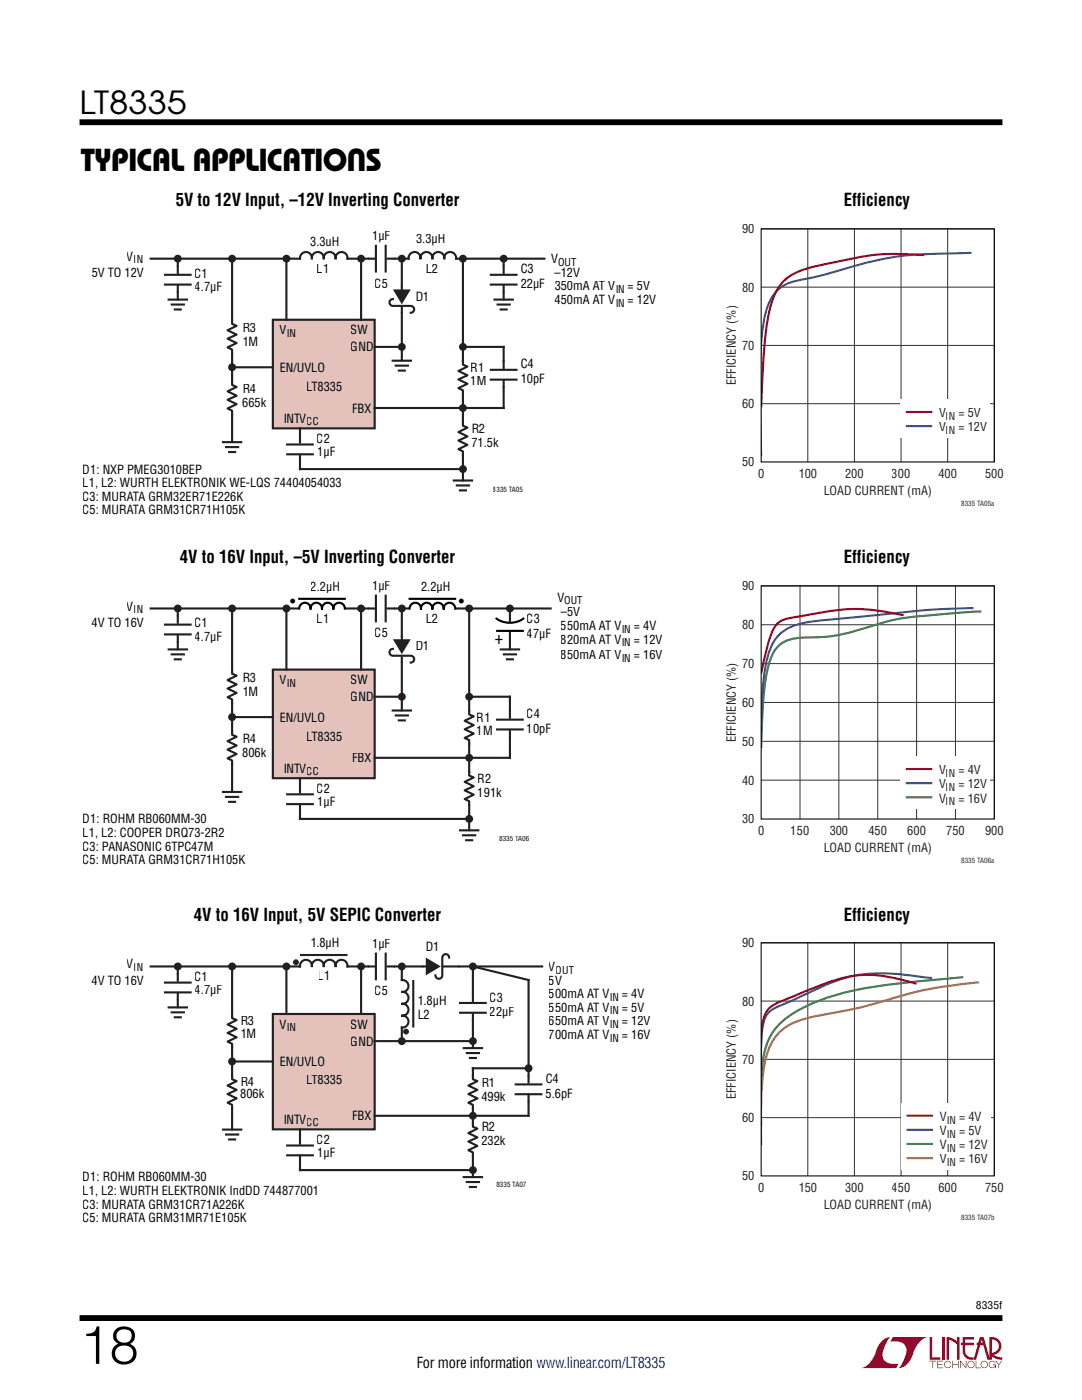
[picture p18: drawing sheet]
<svg xmlns="http://www.w3.org/2000/svg" width="216mm" height="279mm" viewBox="0 0 216 279" stroke-linecap="round" stroke-linejoin="round" font-family="sans-serif">
<defs><g id="words">
<text font-size="10.6" x="15.9" y="272.2">18</text>
<g font-size="6.3">
<text x="15.9" y="22.8">LT8335</text>
<text x="16.1" y="34.1">TYPICAL APPLICATIONS</text>
</g>
<g font-size="3.5">
<text x="35.1" y="41.1">5V to 12V Input, –12V Inverting Converter</text>
<text x="168.4" y="41.1">Efficiency</text>
<text x="35.9" y="112.3">4V to 16V Input, –5V Inverting Converter</text>
<text x="168.4" y="112.3">Efficiency</text>
<text x="100.5" y="126.8" transform="rotate(-180 100.5 126.8)">+</text>
<text x="38.7" y="183.7">4V to 16V Input, 5V SEPIC Converter</text>
<text x="168.4" y="183.7">Efficiency</text>
</g>
<g font-size="3.2">
<text x="57.9" y="121.2">•</text>
<text x="91.6" y="121.2">•</text>
</g>
<text font-size="3" x="83.2" y="273.1">For more information www.linear.com/LT8335</text>
<g font-size="2.5">
<text x="74.4" y="48">1µF</text>
<text x="25.3" y="52">V</text>
<text x="61.9" y="49.1">3.3uH</text>
<text x="83" y="48.6">3.3µH</text>
<text x="110" y="52.5">V</text>
<text x="18.3" y="55.2">5V TO 12V</text>
<text x="38.9" y="58">4.7µF</text>
<text x="38.9" y="55.4">C1</text>
<text x="63.2" y="54.6">L1</text>
<text x="74.8" y="57.4">C5</text>
<text x="82.9" y="60">D1</text>
<text x="84.9" y="54.6">L2</text>
<text x="103.9" y="57.5">22µF</text>
<text x="103.9" y="54.6">C3</text>
<text x="110.7" y="55.2">–12V</text>
<text x="110.7" y="57.9">350mA AT V</text>
<text x="125.2" y="57.9">= 5V</text>
<text x="110.7" y="60.7">450mA AT V</text>
<text x="125.2" y="60.7">= 12V</text>
<text x="48.3" y="66.3">R3</text>
<text x="48.3" y="69">1M</text>
<text x="55.8" y="66.7">V</text>
<text x="70" y="66.7">SW</text>
<text x="70" y="70.1">GND</text>
<text x="55.8" y="74.2">EN/UVLO</text>
<text x="93.9" y="76.9">1M</text>
<text x="93.9" y="74.2">R1</text>
<text x="103.9" y="76.5">10pF</text>
<text x="103.9" y="73.5">C4</text>
<text x="48.3" y="78.5">R4</text>
<text x="48.3" y="81.2">665k</text>
<text x="61.2" y="78">LT8335</text>
<text x="70.2" y="82.3">FBX</text>
<text x="56.5" y="84.4">INTV</text>
<text x="63.2" y="88.4">C2</text>
<text x="94.1" y="89.2">71.5k</text>
<text x="94.1" y="86.4">R2</text>
<text x="16.5" y="94.5">D1: NXP PMEG3010BEP</text>
<text x="63.4" y="91">1µF</text>
<text x="16.5" y="97.2">L1, L2: WURTH ELEKTRONIK WE-LQS 74404054033</text>
<text x="16.5" y="99.9">C3: MURATA GRM32ER71E226K</text>
<text x="16.5" y="102.6">C5: MURATA GRM31CR71H105K</text>
<text x="62" y="117.9">2.2µH</text>
<text x="74.4" y="117.8">1µF</text>
<text x="84" y="117.9">2.2µH</text>
<text x="18.3" y="125">4V TO 16V</text>
<text x="25.3" y="121.9">V</text>
<text x="38.9" y="125.2">C1</text>
<text x="63.2" y="124.4">L1</text>
<text x="84.9" y="124.4">L2</text>
<text x="105.1" y="124.4">C3</text>
<text x="111.2" y="120">V</text>
<text x="111.9" y="123">–5V</text>
<text x="111.9" y="125.7">550mA AT V</text>
<text x="126.5" y="125.7">= 4V</text>
<text x="38.9" y="127.8">4.7µF</text>
<text x="74.8" y="127.2">C5</text>
<text x="82.9" y="129.8">D1</text>
<text x="105.1" y="127.3">47µF</text>
<text x="111.9" y="128.4">820mA AT V</text>
<text x="111.9" y="131.6">850mA AT V</text>
<text x="126.5" y="128.4">= 12V</text>
<text x="126.5" y="131.6">= 16V</text>
<text x="48.3" y="136.1">R3</text>
<text x="55.8" y="136.6">V</text>
<text x="70" y="136.6">SW</text>
<text x="48.3" y="138.9">1M</text>
<text x="70" y="140">GND</text>
<text x="105.1" y="143.3">C4</text>
<text x="48.3" y="148.3">R4</text>
<text x="55.8" y="144">EN/UVLO</text>
<text x="61.2" y="147.8">LT8335</text>
<text x="95.2" y="146.7">1M</text>
<text x="95.2" y="144">R1</text>
<text x="105.1" y="146.3">10pF</text>
<text x="48.3" y="151">806k</text>
<text x="56.5" y="154.2">INTV</text>
<text x="70.2" y="152.1">FBX</text>
<text x="63.2" y="158.2">C2</text>
<text x="63.4" y="160.8">1µF</text>
<text x="95.3" y="159">191k</text>
<text x="95.3" y="156.3">R2</text>
<text x="16.5" y="164.3">D1: ROHM RB060MM-30</text>
<text x="16.5" y="167">L1, L2: COOPER DRQ73-2R2</text>
<text x="16.5" y="169.8">C3: PANASONIC 6TPC47M</text>
<text x="16.5" y="172.5">C5: MURATA GRM31CR71H105K</text>
<text x="61.9" y="189">1.8µH</text>
<text x="74.4" y="189.3">1µF</text>
<text x="84.9" y="189.7">D1</text>
<text x="18.3" y="196.5">4V TO 16V</text>
<text x="25.3" y="193.2">V</text>
<text x="38.9" y="195.8">C1</text>
<text x="63.5" y="195.6">L1</text>
<text x="109.5" y="193.8">V</text>
<text x="109.5" y="196.5">5V</text>
<text x="38.9" y="198.4">4.7µF</text>
<text x="74.8" y="198.6">C5</text>
<text x="83.3" y="203.3">L2</text>
<text x="83.3" y="200.6">1.8µH</text>
<text x="97.7" y="202.8">22µF</text>
<text x="97.7" y="199.9">C3</text>
<text x="109.5" y="199.2">500mA AT V</text>
<text x="109.5" y="201.9">550mA AT V</text>
<text x="124.1" y="199.2">= 4V</text>
<text x="124.1" y="201.9">= 5V</text>
<text x="47.9" y="207.1">1M</text>
<text x="47.9" y="204.6">R3</text>
<text x="55.8" y="205.3">V</text>
<text x="70" y="205.3">SW</text>
<text x="70" y="208.7">GND</text>
<text x="109.5" y="204.6">650mA AT V</text>
<text x="109.5" y="207.3">700mA AT V</text>
<text x="124.1" y="204.6">= 12V</text>
<text x="124.1" y="207.3">= 16V</text>
<text x="55.8" y="212.7">EN/UVLO</text>
<text x="47.9" y="219.1">806k</text>
<text x="47.9" y="216.8">R4</text>
<text x="61.2" y="216.4">LT8335</text>
<text x="96.1" y="219.7">499k</text>
<text x="96.1" y="217">R1</text>
<text x="108.9" y="219.1">5.6pF</text>
<text x="108.9" y="216.1">C4</text>
<text x="56.5" y="224.3">INTV</text>
<text x="70.2" y="223.6">FBX</text>
<text x="96.1" y="225.6">R2</text>
<text x="63.2" y="228.3">C2</text>
<text x="63.4" y="230.9">1µF</text>
<text x="96.1" y="228.4">232k</text>
<text x="16.5" y="235.8">D1: ROHM RB060MM-30</text>
<text x="16.5" y="238.5">L1, L2: WURTH ELEKTRONIK IndDD 744877001</text>
<text x="16.5" y="241.2">C3: MURATA GRM31CR71A226K</text>
<text x="16.5" y="243.9">C5: MURATA GRM31MR71E105K</text>
</g>
<g font-size="2.5" fill="#231f20">
<text x="148.1" y="46.6">90</text>
<text x="148.1" y="58.2">80</text>
<text x="148.1" y="69.8">70</text>
<text x="146.8" y="76.9" transform="rotate(-90 146.8 76.9)">EFFICIENCY (%)</text>
<text x="148.1" y="81.4">60</text>
<text x="187.4" y="83.3">V</text>
<text x="191.2" y="83.3">= 5V</text>
<text x="187.4" y="86.1">V</text>
<text x="191.2" y="86.1">= 12V</text>
<text x="148.1" y="93.1">50</text>
<text x="151.3" y="95.4">0</text>
<text x="159.3" y="95.4">100</text>
<text x="168.6" y="95.4">200</text>
<text x="177.9" y="95.4">300</text>
<text x="187.2" y="95.4">400</text>
<text x="196.6" y="95.4">500</text>
<text x="164.3" y="98.9">LOAD CURRENT (mA)</text>
<text x="148.1" y="117.8">90</text>
<text x="148.1" y="125.6">80</text>
<text x="148.1" y="133.3">70</text>
<text x="148.1" y="141.1">60</text>
<text x="146.8" y="148.2" transform="rotate(-90 146.8 148.2)">EFFICIENCY (%)</text>
<text x="148.1" y="148.8">50</text>
<text x="187.4" y="154.5">V</text>
<text x="191.2" y="154.5">= 4V</text>
<text x="148.1" y="156.6">40</text>
<text x="187.4" y="157.4">V</text>
<text x="187.4" y="160.2">V</text>
<text x="191.2" y="157.4">= 12V</text>
<text x="191.2" y="160.2">= 16V</text>
<text x="148.1" y="164.3">30</text>
<text x="151.3" y="166.7">0</text>
<text x="157.8" y="166.7">150</text>
<text x="165.5" y="166.7">300</text>
<text x="173.3" y="166.7">450</text>
<text x="181" y="166.7">600</text>
<text x="188.8" y="166.7">750</text>
<text x="196.6" y="166.7">900</text>
<text x="164.3" y="170.1">LOAD CURRENT (mA)</text>
<text x="148.1" y="189">90</text>
<text x="148.1" y="200.7">80</text>
<text x="148.1" y="212.3">70</text>
<text x="146.8" y="219.4" transform="rotate(-90 146.8 219.4)">EFFICIENCY (%)</text>
<text x="148.1" y="223.9">60</text>
<text x="187.5" y="223.7">V</text>
<text x="187.5" y="226.5">V</text>
<text x="191.4" y="223.7">= 4V</text>
<text x="191.4" y="226.5">= 5V</text>
<text x="187.5" y="229.4">V</text>
<text x="187.5" y="232.2">V</text>
<text x="191.4" y="229.4">= 12V</text>
<text x="191.4" y="232.2">= 16V</text>
<text x="148.1" y="235.6">50</text>
<text x="151.3" y="237.9">0</text>
<text x="159.3" y="237.9">150</text>
<text x="168.6" y="237.9">300</text>
<text x="177.9" y="237.9">450</text>
<text x="187.2" y="237.9">600</text>
<text x="196.6" y="237.9">750</text>
<text x="164.3" y="241.3">LOAD CURRENT (mA)</text>
</g>
<g font-size="2.1">
<text x="26.7" y="52.6">IN</text>
<text x="111.4" y="53.1">OUT</text>
<text x="122.7" y="58.5">IN</text>
<text x="122.7" y="61.2">IN</text>
<text x="57.2" y="67.3">IN</text>
<text x="61.2" y="84.9">CC</text>
<text x="26.7" y="122.4">IN</text>
<text x="112.6" y="120.6">OUT</text>
<text x="124" y="126.2">IN</text>
<text x="124" y="129">IN</text>
<text x="57.2" y="137.1">IN</text>
<text x="124" y="132.1">IN</text>
<text x="61.2" y="154.7">CC</text>
<text x="26.7" y="193.8">IN</text>
<text x="110.9" y="194.3">OUT</text>
<text x="121.6" y="199.7">IN</text>
<text x="121.6" y="202.4">IN</text>
<text x="57.2" y="205.8">IN</text>
<text x="121.6" y="205.1">IN</text>
<text x="121.6" y="207.9">IN</text>
<text x="61.2" y="224.8">CC</text>
<text x="194.7" y="261.2">8335f</text>
</g>
<g font-size="2.1" fill="#231f20">
<text x="188.7" y="83.8">IN</text>
<text x="188.7" y="86.6">IN</text>
<text x="188.7" y="155.1">IN</text>
<text x="188.7" y="157.9">IN</text>
<text x="188.7" y="160.7">IN</text>
<text x="188.9" y="224.2">IN</text>
<text x="188.9" y="227.1">IN</text>
<text x="188.9" y="229.9">IN</text>
<text x="188.9" y="232.7">IN</text>
</g>
<g font-size="1.4">
<text x="98.4" y="98.1">8335 TA05</text>
<text x="99.6" y="167.9">8335 TA06</text>
<text x="99.1" y="236.9">8335 TA07</text>
</g>
<g font-size="1.4" fill="#231f20">
<text x="191.8" y="100.9">8335 TA05a</text>
<text x="191.8" y="172.2">8335 TA06a</text>
<text x="191.8" y="243.4">8335 TA07b</text>
</g>
</g></defs>
<g fill="#910028">
<path d="M185.5 266.8h.5v4.1h1.6v.5h-2.1z"/>
<path d="M176.2 267.4l1-.5h.5h-.1a6.2 6.2 0 0 0-1.4 4 2.58 2.58 0 0 0 3.1 1.3l-.5 .8h-6.9a4.9 4.9 0 0 0 3-3.8l.4-.7z"/>
<path d="M178.1 266.9h7a4.9 4.9 0 0 0-3.1 3.7 3.2 3.2 0 0 1-2.7 2.4h.1a6.2 6.2 0 0 0 1.4-4.1 2.58 2.58 0 0 0-3.1-1.2z"/>
<path d="M188 266.8h.5v4.6h-.5z"/>
<path d="M188.9 266.8l1 .2 1.1 .7v-.9h.5v4.6h-.5v-3.1l-1.6-.9v4h-.5z"/>
<path d="M185.5 271.6h1.3v.1h-.6v1.3h-.1v-1.3h-.6z"/>
<path d="M187 271.6h1.2v.1h-1v.5h.9v.2h-.9v.5h1v.1h-1.2z"/>
<path d="M190 271.6h.2v.6h1v-.6h.1v1.4h-.1v-.6h-1v.6h-.2z"/>
<path d="M191.6 271.6h.1l1 1.2v-1.2h.1v1.4l-1.1-1.2v1.2h-.1z"/>
<path d="M194.7 271.6h.1v1.3h.9v.1h-1z"/>
<path d="M198.6 271.6h.2l.5 .7 .5-.7h.2l-.6 .8v.6h-.2v-.6z"/>
<path d="M192.1 266.8h2.2v.5h-1.7v.7h1.7v.5h-1.7v1.1a1.32 1.32 0 0 0 1.7 1.3v.5l1.2-4.6h.8l1.1 4.1v-4.1a1.84 1.84 0 0 1 2.4 1.4 1.84 1.84 0 0 1-1.5 2.2l.8 .4 .9 .1v.5l-1.2-.2-1-.6v-.6a1.34 1.34 0 0 0 1.5-1.2 1.34 1.34 0 0 0-1.4-1.5v4.1h-.9l-.8-2.9h-1.3v-.5h1.2l-.2-.7-1.1 4.1a2.06 2.06 0 0 1-2.7-1.3v-1.6h-.4v-.5h.4z"/>
<path d="M193.2 271.8a.72 .72 0 0 1 1.2 .1 .72 .72 0 0 1-.4 1.1 .72 .72 0 0 1-1-.7h.2a.59 .59 0 0 0 .8 .5 .59 .59 0 0 0 .2-.9 .59 .59 0 0 0-1 .2v.2h-.2z"/>
<path d="M195.9 271.8a.72 .72 0 0 1 1.1 .1 .72 .72 0 0 1-.4 1.1 .72 .72 0 0 1-.9-.7h.1a.59 .59 0 0 0 .8 .5 .59 .59 0 0 0 .2-.9 .59 .59 0 0 0-.9 .2l-.1 .2h-.1z"/>
<path d="M197.5 271.8a.72 .72 0 0 1 1.2 .2h-.2a.59 .59 0 0 0-.9-.1 .59 .59 0 0 0 .1 .9 .59 .59 0 0 0 .9-.4h-.5v-.1h.6v.7h-.1v-.3a.73 .73 0 0 1-1.1 .2 .73 .73 0 0 1 0-1.1z"/>
<path d="M188.6 271.8a.71 .71 0 0 1 1.2 .3h-.1a.59 .59 0 0 0-.9-.3 .59 .59 0 0 0-.1 1 .59 .59 0 0 0 1-.3h.1a.73 .73 0 0 1-1.1 .4 .73 .73 0 0 1-.1-1.1z"/>
</g>
<path d="M15.9 24.4h184.1M15.9 263h184.1" fill="none" stroke="#000" stroke-width="1.2" stroke-linecap="butt"/>
<path d="M54.4 63.8h20.4v21.7h-20.4z" fill="#e5c1bc"/>
<g fill="none" stroke="#231f20" stroke-width=".42">
<path d="M33.7 59.8h3.6M98.7 59.8h3.6M34.3 60.8h2.4M34.9 61.8h1.2M54.4 63.8h20.4v21.7h-20.4zM78.4 72h3.6M79 73h2.4M79.6 74h1.2M99.3 60.8h2.4M99.9 61.8h1.2M44.5 88.2h3.6M45.1 89.2h2.4"/>
<path d="M45.7 90.2h1.2M90.5 95.9h3.7M91.2 96.9h2.4M91.8 97.9h1.2"/>
</g>
<path d="M78.8 58h2.8l-1.4 2.3z" fill="#231f20"/>
<g fill="none" stroke="#231f20" stroke-width=".42">
<path d="M30.1 51.6h29.8M32.7 54.8h5.5M32.7 56.8h5.5M35.5 51.6v3.1M35.5 56.7v3.1M46.3 51.6v13l.9 .4-1.8 .9 1.8 .9-1.8 .8 1.8 .9-1.8 .8 .9 .5v7l.9 .4-1.8 .9 1.8 .9-1.8 .8 1.8 .9-1.8 .8 .9 .5v6.2M57.2 51.6v12.2M59.9 51.8a1.22 1.22 0 0 1 1.1-1.5 1.22 1.22 0 0 1 1.2 1.4 1.21 1.21 0 0 1 1.2-1.4 1.21 1.21 0 0 1 1.2 1.4 1.21 1.21 0 0 1 1.2-1.4 1.21 1.21 0 0 1 1.2 1.4 1.22 1.22 0 0 1 1.2-1.4 1.22 1.22 0 0 1 1.1 1.5M69.3 51.6h5.8M72.1 51.6v12.2M75 48.9v5.5M77 48.9v5.5"/>
<path d="M77.1 51.6h4.4M78.4 59.7a.69 .69 0 0 0-.7 .7 .69 .69 0 0 0 .7 .7h3.5a.68 .68 0 0 1 .7 .6 .68 .68 0 0 1-.6 .7M78.8 58h2.8l-1.4 2.3zM80.2 51.6v6.5M81.5 51.8a1.22 1.22 0 0 1 1.2-1.5 1.22 1.22 0 0 1 1.2 1.4 1.21 1.21 0 0 1 1.2-1.4 1.21 1.21 0 0 1 1.2 1.4 1.21 1.21 0 0 1 1.2-1.4 1.21 1.21 0 0 1 1.1 1.4 1.22 1.22 0 0 1 1.3-1.4 1.22 1.22 0 0 1 1.1 1.5M91 51.6h17.6M92.4 51.6v21.2l.9 .4-1.8 .8 1.8 .9-1.8 .8 1.8 .9-1.8 .9 .9 .4v7.1l.9 .3-1.8 .9 1.8 .9-1.8 .8 1.8 .9-1.8 .8 .9 .5v5.8M97.7 54.8h5.6M97.7 56.8h5.6M100.5 51.6v3.1M100.5 56.7v3.1M46.3 73.3h8.1"/>
<path d="M74.8 69.2h5.4M80.2 61.2v10.7M92.4 69.2h8.1v4.4M97.7 73.8h5.6M97.7 75.8h5.6M100.5 75.7v5.7h-25.7M57.1 88.7h5.5M57.1 90.7h5.5M59.9 85.5v3M59.9 90.6v3h32.5"/>
</g>
<circle cx="35.5" cy="51.6" r=".58" fill="#231f20"/>
<circle cx="35.5" cy="51.6" r=".58" fill="none" stroke="#231f20" stroke-width=".42"/>
<circle cx="46.3" cy="51.6" r=".58" fill="#231f20"/>
<circle cx="46.3" cy="51.6" r=".58" fill="none" stroke="#231f20" stroke-width=".42"/>
<circle cx="57.2" cy="51.6" r=".58" fill="#231f20"/>
<circle cx="57.2" cy="51.6" r=".58" fill="none" stroke="#231f20" stroke-width=".42"/>
<circle cx="72.1" cy="51.6" r=".58" fill="#231f20"/>
<circle cx="72.1" cy="51.6" r=".58" fill="none" stroke="#231f20" stroke-width=".42"/>
<circle cx="80.2" cy="51.6" r=".58" fill="#231f20"/>
<circle cx="80.2" cy="51.6" r=".58" fill="none" stroke="#231f20" stroke-width=".42"/>
<circle cx="92.4" cy="51.6" r=".58" fill="#231f20"/>
<circle cx="92.4" cy="51.6" r=".58" fill="none" stroke="#231f20" stroke-width=".42"/>
<circle cx="100.5" cy="51.6" r=".58" fill="#231f20"/>
<circle cx="100.5" cy="51.6" r=".58" fill="none" stroke="#231f20" stroke-width=".42"/>
<circle cx="80.2" cy="69.2" r=".58" fill="#231f20"/>
<circle cx="80.2" cy="69.2" r=".58" fill="none" stroke="#231f20" stroke-width=".42"/>
<circle cx="92.4" cy="69.2" r=".58" fill="#231f20"/>
<circle cx="92.4" cy="69.2" r=".58" fill="none" stroke="#231f20" stroke-width=".42"/>
<circle cx="46.3" cy="73.3" r=".58" fill="#231f20"/>
<circle cx="46.3" cy="73.3" r=".58" fill="none" stroke="#231f20" stroke-width=".42"/>
<circle cx="92.4" cy="81.4" r=".58" fill="#231f20"/>
<circle cx="92.4" cy="81.4" r=".58" fill="none" stroke="#231f20" stroke-width=".42"/>
<circle cx="92.4" cy="93.6" r=".58" fill="#231f20"/>
<circle cx="92.4" cy="93.6" r=".58" fill="none" stroke="#231f20" stroke-width=".42"/>
<path d="M151.9 45.7h46.5v46.5M151.9 57.3h46.5M161.2 45.7v46.5M170.5 45.7v46.5M179.8 45.7v46.5M189.1 45.7v46.5M151.9 68.9h46.5M151.9 80.6h46.5" fill="none" stroke="#323232" stroke-width=".2"/>
<path d="M179.7 79.7h17.8v7.7h-17.8z" fill="#fff"/>
<path d="M184.4 50.9a47.6 47.6 0 0 0-17.6 1.4 33 33 0 0 0-8.7 2.5 9.8 9.8 0 0 0-4.5 7 112 112 0 0 0-1.7 18.2M180.7 82.2h5.3" fill="none" stroke="#900027" stroke-width=".42"/>
<path d="M193.9 50.5h-1.4a89.4 89.4 0 0 0-17.4 1.4l-1.8 .4a191.3 191.3 0 0 1-15.7 4.1 7.5 7.5 0 0 0-4.8 5.9l-.5 2.3-.4 3.2M180.7 85h5.3" fill="none" stroke="#3a52a4" stroke-width=".42"/>
<path d="M151.9 45.7h46.5v46.5h-46.5z" fill="none" stroke="#000" stroke-width=".21"/>
<path d="M54.4 133.6h20.4v21.7h-20.4z" fill="#e5c1bc"/>
<g fill="none" stroke="#231f20" stroke-width=".42">
<path d="M33.7 129.6h3.6M34.3 130.6h2.4M34.9 131.6h1.2M54.4 133.6h20.4v21.7h-20.4zM99.9 129.6h3.7M100.5 130.6h2.5M101.2 131.6h1.1M44.5 158.1h3.6M45.1 159h2.4M78.4 141.8h3.6M79 142.8h2.4M79.6 143.8h1.2"/>
<path d="M45.7 160h1.2M91.8 165.7h3.6M92.4 166.7h2.4M93 167.7h1.2"/>
</g>
<path d="M78.8 127.8h2.8l-1.4 2.3z" fill="#231f20"/>
<g fill="none" stroke="#231f20" stroke-width=".42">
<path d="M75 118.7v5.5M77 118.7v5.5M30.1 121.4h45M32.7 124.7h5.5M32.7 126.6h5.5M35.5 121.4v3.1M35.5 126.5v3.1M46.3 121.4v13.1l.9 .3-1.8 .9 1.8 .9-1.8 .8 1.8 .9-1.8 .8 .9 .5v7.1l.9 .3-1.8 .9 1.8 .9-1.8 .8 1.8 .9-1.8 .8 .9 .5v6.2M57.2 121.4v12.2M72.1 121.4v12.2M74.8 139h5.4M77.1 121.4h32.8"/>
<path d="M78.4 129.5a.69 .69 0 0 0-.7 .7 .69 .69 0 0 0 .7 .7h3.5a.68 .68 0 0 1 .7 .6 .68 .68 0 0 1-.6 .7M78.8 127.8h2.8l-1.4 2.3zM80.2 121.4v6.5M80.2 131v10.8M93.6 121.4v21.2l.9 .4-1.8 .9 1.8 .8-1.8 .8 1.8 .9-1.8 .9 .9 .4v7.1l.9 .4-1.8 .8 1.8 .9-1.8 .8 1.8 .9-1.8 .9 .9 .4v5.8M93.6 139h8.1v4.5M101.7 121.9v7.7M46.3 143.1h8.1M57.1 158.5h5.5M59.9 155.3v3.1M99 143.6h5.5M99 145.6h5.5"/>
<path d="M101.7 145.5v5.7h-26.9M57.1 160.5h5.5M59.9 160.4v3h33.7"/>
</g>
<circle cx="35.5" cy="121.4" r=".58" fill="#231f20"/>
<circle cx="35.5" cy="121.4" r=".58" fill="none" stroke="#231f20" stroke-width=".42"/>
<circle cx="46.3" cy="121.4" r=".58" fill="#231f20"/>
<circle cx="46.3" cy="121.4" r=".58" fill="none" stroke="#231f20" stroke-width=".42"/>
<circle cx="57.2" cy="121.4" r=".58" fill="#231f20"/>
<circle cx="57.2" cy="121.4" r=".58" fill="none" stroke="#231f20" stroke-width=".42"/>
<circle cx="72.1" cy="121.4" r=".58" fill="#231f20"/>
<circle cx="72.1" cy="121.4" r=".58" fill="none" stroke="#231f20" stroke-width=".42"/>
<circle cx="80.2" cy="121.4" r=".58" fill="#231f20"/>
<circle cx="80.2" cy="121.4" r=".58" fill="none" stroke="#231f20" stroke-width=".42"/>
<circle cx="93.6" cy="121.4" r=".58" fill="#231f20"/>
<circle cx="93.6" cy="121.4" r=".58" fill="none" stroke="#231f20" stroke-width=".42"/>
<circle cx="101.7" cy="121.4" r=".58" fill="#231f20"/>
<circle cx="101.7" cy="121.4" r=".58" fill="none" stroke="#231f20" stroke-width=".42"/>
<circle cx="80.2" cy="139" r=".58" fill="#231f20"/>
<circle cx="80.2" cy="139" r=".58" fill="none" stroke="#231f20" stroke-width=".42"/>
<circle cx="93.6" cy="139" r=".58" fill="#231f20"/>
<circle cx="93.6" cy="139" r=".58" fill="none" stroke="#231f20" stroke-width=".42"/>
<circle cx="46.3" cy="143.1" r=".58" fill="#231f20"/>
<circle cx="46.3" cy="143.1" r=".58" fill="none" stroke="#231f20" stroke-width=".42"/>
<circle cx="93.6" cy="151.2" r=".58" fill="#231f20"/>
<circle cx="93.6" cy="151.2" r=".58" fill="none" stroke="#231f20" stroke-width=".42"/>
<circle cx="93.6" cy="163.4" r=".58" fill="#231f20"/>
<circle cx="93.6" cy="163.4" r=".58" fill="none" stroke="#231f20" stroke-width=".42"/>
<path d="M59.8 121.5h8.9M81.8 121.5h9M101.8 124.3v1.6" fill="none" stroke="#fff" stroke-width=".71" stroke-linecap="butt"/>
<path d="M59.5 119.5h9.5M81.5 119.5h9.5M59.7 121.6a1.16 1.16 0 0 1 1.1-1.3 1.16 1.16 0 0 1 1.2 1.3 1.15 1.15 0 0 1 1.1-1.3 1.15 1.15 0 0 1 1.2 1.3 1.15 1.15 0 0 1 1.1-1.3 1.15 1.15 0 0 1 1.1 1.3 1.16 1.16 0 0 1 1.2-1.3 1.16 1.16 0 0 1 1.1 1.3M81.7 121.6a1.16 1.16 0 0 1 1.2-1.3 1.16 1.16 0 0 1 1.1 1.3 1.15 1.15 0 0 1 1.1-1.3 1.15 1.15 0 0 1 1.2 1.3 1.15 1.15 0 0 1 1.1-1.3 1.15 1.15 0 0 1 1.2 1.3 1.16 1.16 0 0 1 1.1-1.3 1.16 1.16 0 0 1 1.1 1.3M98.9 123.3a4.7 4.7 0 0 0 5.7 0M99 125.9h5.5" fill="none" stroke="#000" stroke-width=".42"/>
<path d="M151.9 116.9h46.5v46.6M159.6 116.9v46.6M167.4 116.9v46.6M175.1 116.9v46.6M182.9 116.9v46.6M190.6 116.9v46.6M151.9 132.4h46.5M151.9 124.7h46.5M151.9 155.7h46.5M151.9 147.9h46.5M151.9 140.2h46.5" fill="none" stroke="#323232" stroke-width=".2"/>
<path d="M179.7 151h17.8v10.4h-17.8z" fill="#fff"/>
<path d="M180.3 122.8a37.6 37.6 0 0 0-18.9-.1l-3.6 .6a4.3 4.3 0 0 0-3.9 3.3l-.8 2.6-1.2 5M180.7 153.5h5.3" fill="none" stroke="#900027" stroke-width=".42"/>
<path d="M194.3 121.3a213.2 213.2 0 0 0-23 1.8l-3.6 .4a43.4 43.4 0 0 0-9.1 1.3 7.9 7.9 0 0 0-5.4 6 51.6 51.6 0 0 0-1.3 12.3M180.7 156.3h5.3" fill="none" stroke="#3a52a4" stroke-width=".42"/>
<path d="M195.8 122l-8.9 .7a48.1 48.1 0 0 0-15.4 3 32.6 32.6 0 0 1-11.1 1.5 6.7 6.7 0 0 0-5.9 2.8 23.6 23.6 0 0 0-2.2 9.5l-.4 8.1M180.7 159.1h5.3" fill="none" stroke="#36864b" stroke-width=".42"/>
<path d="M151.9 116.9h46.5v46.6h-46.5z" fill="none" stroke="#000" stroke-width=".21"/>
<path d="M54.4 202.4h20.4v23h-20.4z" fill="#e5c1bc"/>
<g fill="none" stroke="#231f20" stroke-width=".42">
<path d="M33.7 201h3.6M34.3 202h2.4M34.9 203h1.2M54.4 202.4h20.4v23h-20.4zM92.5 209.2h3.7M93.2 210.2h2.4M93.8 211.1h1.2M44.5 225.4h3.6M45.1 226.4h2.4M45.7 227.4h1.2M92.5 234.9h3.7M93.2 235.9h2.4"/>
<path d="M93.8 236.9h1.2"/>
</g>
<path d="M85.2 191.5l2.3 1.4-2.3 1.4z" fill="#231f20"/>
<g fill="none" stroke="#231f20" stroke-width=".42">
<path d="M32.7 196.1h5.5M32.7 198.1h5.5M35.5 194.2v1.7M35.5 198v1.7M73.4 192.9h1.7M75 190.1v5.5M77 190.1v5.5M77.1 192.9h1.7M84.2 192.9h1.1M85.2 191.5l2.3 1.4-2.3 1.4zM88.4 192.9h3.3M89.6 191.1a.69 .69 0 0 0-.7-.7 .69 .69 0 0 0-.6 .7v3.6a.69 .69 0 0 1-.7 .6 .69 .69 0 0 1-.7-.6"/>
<path d="M94.4 198.3v1.7M91.6 200.2h5.5M91.6 202.1h5.5M94.4 214.6v.8l.9 .4-1.8 .8 1.8 .9-1.8 .8 1.8 .9-1.8 .9 .9 .4v.8M94.4 202v1.7M102.7 216.4h5.5M102.7 218.4h5.5M105.5 214.6v1.6M105.5 218.3v1.7M57.1 228.6h5.5M57.1 230.6h5.5M59.9 226.7v1.7"/>
<path d="M59.9 230.5v1.7M94.4 224v.9l.9 .3-1.8 .9 1.8 .9-1.8 .8 1.8 .9-1.8 .8 .9 .5v.8"/>
</g>
<circle cx="59.1" cy="192" r=".48" fill="#231f20"/>
<circle cx="59.1" cy="192" r=".48" fill="none" stroke="#231f20" stroke-width=".2"/>
<path d="M59.9 193.1a1.22 1.22 0 0 1 1.1-1.5 1.22 1.22 0 0 1 1.2 1.4 1.21 1.21 0 0 1 1.2-1.4 1.21 1.21 0 0 1 1.2 1.4 1.21 1.21 0 0 1 1.2-1.4 1.21 1.21 0 0 1 1.2 1.4 1.22 1.22 0 0 1 1.2-1.4 1.22 1.22 0 0 1 1.1 1.5M59.9 190.6h9.4" fill="none" stroke="#231f20" stroke-width=".42"/>
<circle cx="81" cy="205.9" r=".48" fill="#231f20"/>
<circle cx="81" cy="205.9" r=".48" fill="none" stroke="#231f20" stroke-width=".2"/>
<g fill="none" stroke="#231f20" stroke-width=".42">
<path d="M30.1 192.9h29.8M35.5 192.9v1.3M35.5 199.7v1.3M46.3 192.9v10.3l.9 .4-1.8 .9 1.8 .8-1.8 .8 1.8 .9-1.8 .9 .9 .4v7.1l.9 .4-1.8 .8 1.8 .9-1.8 .8 1.8 .9-1.8 .9 .9 .4v4.9M57.2 192.9v9.5M69.3 192.9h4.1M72.1 192.9v9.5M78.8 192.9h5.4M80 195.6a1.22 1.22 0 0 1 1.5 1.1 1.22 1.22 0 0 1-1.4 1.3 1.21 1.21 0 0 1 1.4 1.1 1.21 1.21 0 0 1-1.4 1.2 1.21 1.21 0 0 1 1.4 1.2 1.21 1.21 0 0 1-1.4 1.2 1.22 1.22 0 0 1 1.4 1.2 1.22 1.22 0 0 1-1.5 1.2M80.2 192.9v2.7M82.5 195.6v9.5M91.7 192.9h16.5"/>
<path d="M94.4 198.3v-5.4l11.1 2.7v19M46.3 211.8h8.1M74.8 207.8h19.6M80.2 205.1v2.7M94.4 203.7v5.4M105.5 213.2h-11.1v1.4M105.5 220v2.7h-30.7M59.9 225.4v1.3M59.9 232.2v1.3h34.5M94.4 221.3v2.7M94.4 230.8v4.1"/>
</g>
<circle cx="35.5" cy="192.9" r=".58" fill="#231f20"/>
<circle cx="35.5" cy="192.9" r=".58" fill="none" stroke="#231f20" stroke-width=".42"/>
<circle cx="46.3" cy="192.9" r=".58" fill="#231f20"/>
<circle cx="46.3" cy="192.9" r=".58" fill="none" stroke="#231f20" stroke-width=".42"/>
<circle cx="57.2" cy="192.9" r=".58" fill="#231f20"/>
<circle cx="57.2" cy="192.9" r=".58" fill="none" stroke="#231f20" stroke-width=".42"/>
<circle cx="72.1" cy="192.9" r=".58" fill="#231f20"/>
<circle cx="72.1" cy="192.9" r=".58" fill="none" stroke="#231f20" stroke-width=".42"/>
<circle cx="80.2" cy="192.9" r=".58" fill="#231f20"/>
<circle cx="80.2" cy="192.9" r=".58" fill="none" stroke="#231f20" stroke-width=".42"/>
<circle cx="94.4" cy="192.9" r=".58" fill="#231f20"/>
<circle cx="94.4" cy="192.9" r=".58" fill="none" stroke="#231f20" stroke-width=".42"/>
<circle cx="80.2" cy="207.8" r=".58" fill="#231f20"/>
<circle cx="80.2" cy="207.8" r=".58" fill="none" stroke="#231f20" stroke-width=".42"/>
<circle cx="94.4" cy="207.8" r=".58" fill="#231f20"/>
<circle cx="94.4" cy="207.8" r=".58" fill="none" stroke="#231f20" stroke-width=".42"/>
<circle cx="46.3" cy="211.8" r=".58" fill="#231f20"/>
<circle cx="46.3" cy="211.8" r=".58" fill="none" stroke="#231f20" stroke-width=".42"/>
<circle cx="105.5" cy="213.2" r=".58" fill="#231f20"/>
<circle cx="105.5" cy="213.2" r=".58" fill="none" stroke="#231f20" stroke-width=".42"/>
<circle cx="94.4" cy="222.7" r=".58" fill="#231f20"/>
<circle cx="94.4" cy="222.7" r=".58" fill="none" stroke="#231f20" stroke-width=".42"/>
<circle cx="94.4" cy="233.5" r=".58" fill="#231f20"/>
<circle cx="94.4" cy="233.5" r=".58" fill="none" stroke="#231f20" stroke-width=".42"/>
<path d="M151.9 188.2h46.5v46.5M151.9 199.8h46.5M161.2 188.2v46.5M170.5 188.2v46.5M179.8 188.2v46.5M189.1 188.2v46.5M151.9 211.4h46.5M151.9 223h46.5" fill="none" stroke="#323232" stroke-width=".2"/>
<path d="M179.8 220.2h17.8v13.3h-17.8z" fill="#fff"/>
<path d="M182.9 196.3a28.2 28.2 0 0 0-13.6-1.4 87.4 87.4 0 0 0-13.1 4.8 5.1 5.1 0 0 0-4.1 4.7l-.2 1.9M180.9 222.7h5.3" fill="none" stroke="#900027" stroke-width=".42"/>
<path d="M186 195.2l-3.1-.4a35.9 35.9 0 0 0-13.6 .2 85.2 85.2 0 0 0-12.2 5.1l-1.7 .7a4.6 4.6 0 0 0-3.2 4.3l-.3 1.9M180.9 225.5h5.3" fill="none" stroke="#3a52a4" stroke-width=".42"/>
<path d="M192.2 195l-1.5 .2a178.5 178.5 0 0 0-21.6 2.8 31.1 31.1 0 0 0-13.4 6.2 13.1 13.1 0 0 0-3.7 9l-.1 1.3M180.9 228.3h5.3" fill="none" stroke="#36864b" stroke-width=".42"/>
<path d="M195.3 196a85 85 0 0 0-21.3 4.5l-5.9 1.3a46.1 46.1 0 0 0-10 2.4 9.6 9.6 0 0 0-5.3 7.2l-.6 3.5-.3 3.5M180.9 231.1h5.3" fill="none" stroke="#b57233" stroke-width=".42"/>
<path d="M151.9 188.2h46.5v46.5h-46.5z" fill="none" stroke="#000" stroke-width=".21"/>
<use href="#words"/>
</svg>
